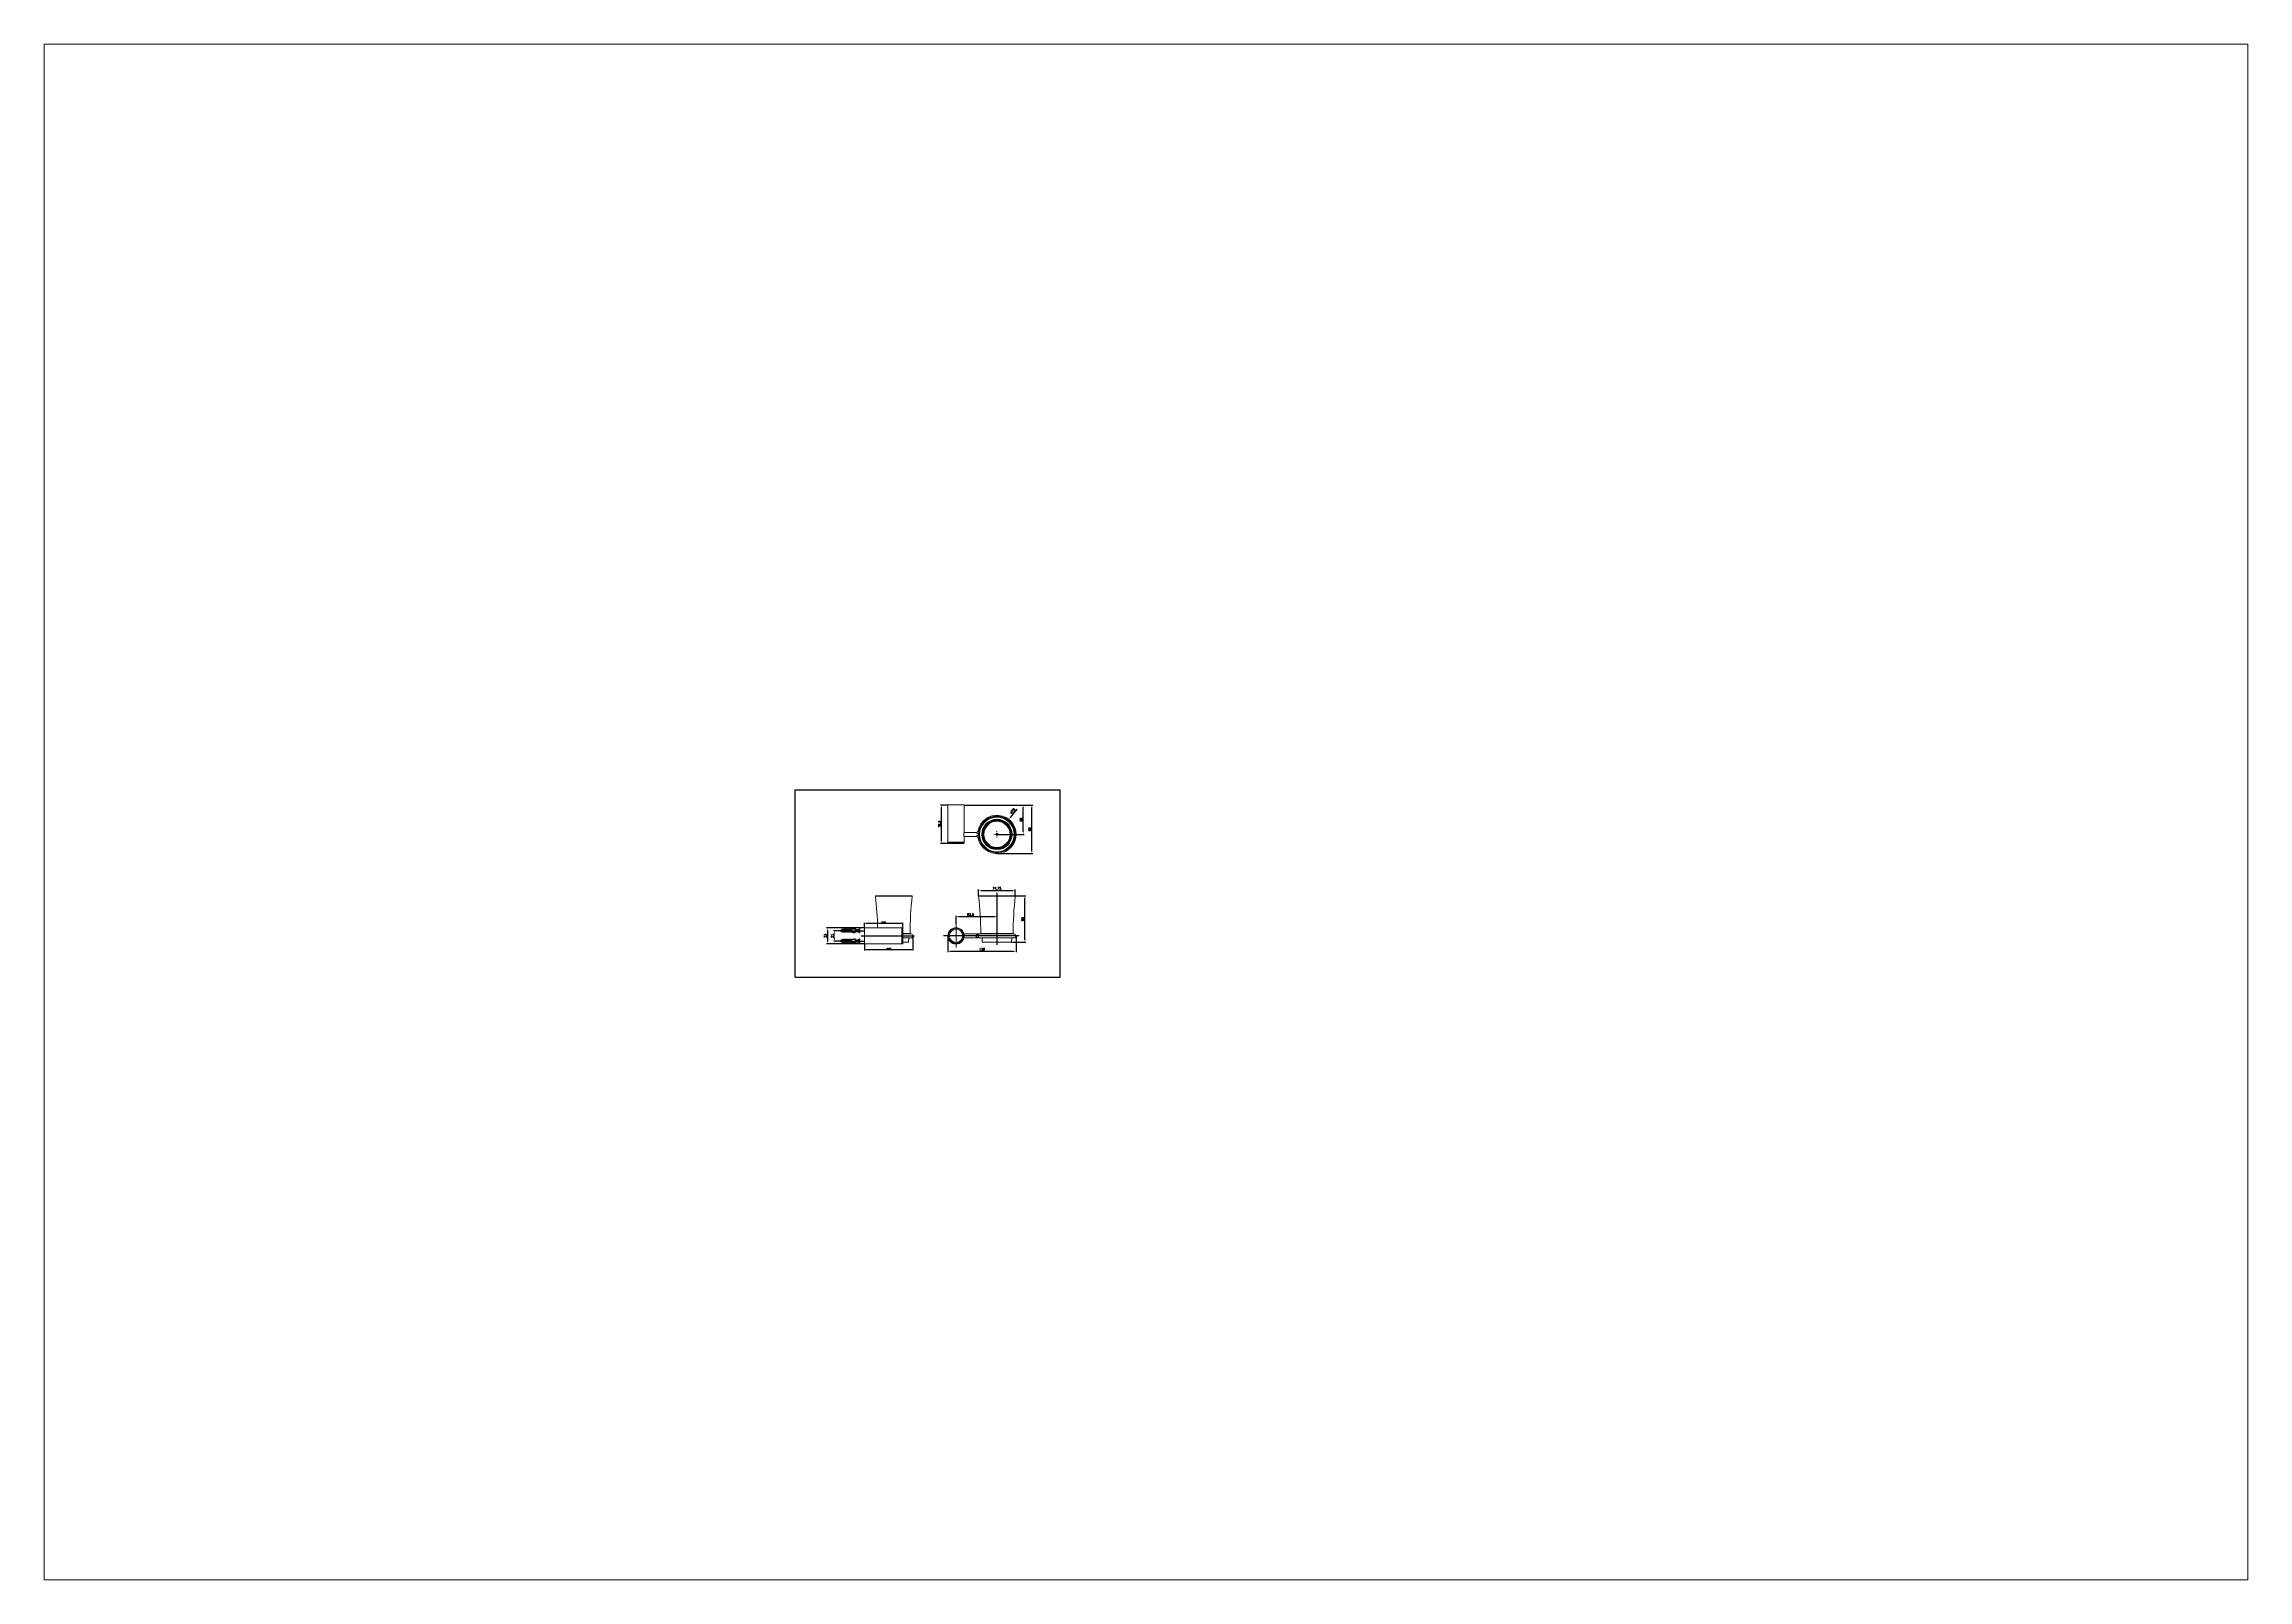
# Paper-space layout '배치1' of a CAD drawing. Extents: x 1.13 to 10.18, y 0.79 to 7.09.
# The model-space entities are those that its viewports show. They can reach past a viewport. Long polylines and large blocks are cut down to what shows.
import ezdxf

# ---------------------------------------------------------------- set-up
doc = ezdxf.new("R2010")
doc.units = 0
doc.header["$LTSCALE"] = 23.1
doc.header["$MEASUREMENT"] = 0
doc.linetypes.add('CENTER', pattern=[0.6, 0.375, -0.075, 0.075, -0.075])
doc.layers.get('0').update_dxf_attribs({"linetype": 'CONTINUOUS'})
doc.layers.get('Defpoints').update_dxf_attribs({"linetype": 'CONTINUOUS'})
doc.styles.get("Standard").update_dxf_attribs({"font": 'txt.shx', "bigfont": 'whgtxt.shx'})
doc.dimstyles.get("Standard").update_dxf_attribs({"dimtxt": 2.5, "dimasz": 0.18, "dimexe": 0.18, "dimexo": 0.0625, "dimgap": 0.09, "dimtad": 0, "dimtih": 1, "dimtoh": 1, "dimdec": 4, "dimzin": 0, "dimdsep": 46, "dimtxsty": 'Standard', "dimcen": 0.09, "dimadec": 0, "dimazin": 0, "dimtp": 0.001, "dimtm": 0.001, "dimtfac": 1, "dimtdec": 4, "dimtofl": 0, "dimtmove": 0, "dimatfit": 0, "dimfxl": 0, "dimtolj": 1, "dimtzin": 0, "dimarcsym": 0})

# ---------------------------------------------------------------- blocks, each defined once
blk = doc.blocks.new('SW_CENTERMARKSYMBOL_2')
at = {"color": 0, "linetype": 'Continuous', "lineweight": 0}
for p, q in [((-5, 0), (-6.5, 0)), ((0, 0), (-2.5, 0)), ((0, 5), (0, 6.5)), ((0, 0), (0, 2.5)), ((0, 0), (0, -2.5)), ((0, 0), (2.5, 0)), ((5, 0), (6.5, 0)), ((0, -5), (0, -6.5))]:
    blk.add_line(p, q, dxfattribs=at)
blk = doc.blocks.new('*D36')
at = {"color": 2, "lineweight": -2, "transparency": 16777216}
for p, q in [((-245.3, 181.6), (-245.3, 194.8)), ((-240.3, 192.8), (-175.6, 192.8)), ((-170.6, 181.6), (-170.6, 194.8))]:
    blk.add_line(p, q, dxfattribs=at)
at = {"color": 2, "transparency": 16777216}
for points in [[(-240.3, 193.6), (-240.3, 191.9), (-245.3, 192.8)], [(-175.6, 193.6), (-175.6, 191.9), (-170.6, 192.8)]]:
    blk.add_solid(points, dxfattribs=at)
at = {"layer": 'Defpoints', "color": 0, "transparency": 16777216}
for p in [(-245.3, 181), (-170.6, 192.8), (-170.6, 181)]:
    blk.add_point(p, dxfattribs=at)
at = {"color": 2, "transparency": 16777216, "insert": (-207.9, 197.1), "char_height": 4.6, "attachment_point": 5}
blk.add_mtext('\\A1;74.75', dxfattribs=at)
blk = doc.blocks.new('*D37')
at = {"color": 2, "lineweight": -2, "transparency": 16777216}
for p, q in [((-307.9, 99.6), (-307.9, 66.7)), ((-168.9, 99.6), (-168.9, 66.7)), ((-302.9, 68.7), (-173.9, 68.7))]:
    blk.add_line(p, q, dxfattribs=at)
at = {"color": 2, "transparency": 16777216}
for points in [[(-302.9, 69.5), (-302.9, 67.9), (-307.9, 68.7)], [(-173.9, 69.5), (-173.9, 67.9), (-168.9, 68.7)]]:
    blk.add_solid(points, dxfattribs=at)
at = {"layer": 'Defpoints', "color": 0, "transparency": 16777216}
for p in [(-307.9, 100.2), (-168.9, 100.2), (-168.9, 68.7)]:
    blk.add_point(p, dxfattribs=at)
at = {"color": 2, "transparency": 16777216, "insert": (-238.4, 73), "char_height": 4.6, "attachment_point": 5}
blk.add_mtext('\\A1;139', dxfattribs=at)
blk = doc.blocks.new('*D38')
at = {"color": 2, "lineweight": -2, "transparency": 16777216}
for p, q in [((-171, 182.1), (-149, 182.1)), ((-151, 92.1), (-151, 177.1)), ((-177.8, 87.1), (-149, 87.1))]:
    blk.add_line(p, q, dxfattribs=at)
at = {"color": 2, "transparency": 16777216}
for points in [[(-151.8, 177.1), (-150.1, 177.1), (-151, 182.1)], [(-151.8, 92.1), (-150.1, 92.1), (-151, 87.1)]]:
    blk.add_solid(points, dxfattribs=at)
at = {"layer": 'Defpoints', "color": 0, "transparency": 16777216}
for p in [(-171.6, 182.1), (-151, 182.1), (-178.4, 87.1)]:
    blk.add_point(p, dxfattribs=at)
at = {"color": 2, "transparency": 16777216, "insert": (-155.3, 134.6), "char_height": 4.6, "attachment_point": 5, "rotation": 90}
blk.add_mtext('\\A1;95', dxfattribs=at)
blk = doc.blocks.new('*D39')
at = {"color": 2, "lineweight": -2, "transparency": 16777216}
for p, q in [((-291.4, 124.2), (-291.4, 141.4)), ((-212.9, 139.4), (-286.4, 139.4)), ((-207.9, 140), (-207.9, 141.4))]:
    blk.add_line(p, q, dxfattribs=at)
at = {"color": 2, "transparency": 16777216}
for points in [[(-286.4, 140.2), (-286.4, 138.5), (-291.4, 139.4)], [(-212.9, 140.2), (-212.9, 138.5), (-207.9, 139.4)]]:
    blk.add_solid(points, dxfattribs=at)
at = {"layer": 'Defpoints', "color": 0, "transparency": 16777216}
for p in [(-291.4, 139.4), (-207.9, 139.4), (-291.4, 123.6)]:
    blk.add_point(p, dxfattribs=at)
at = {"color": 2, "transparency": 16777216, "insert": (-261.8, 143.7), "char_height": 4.6, "attachment_point": 5}
blk.add_mtext('\\A1;83.5', dxfattribs=at)
blk = doc.blocks.new('*D40')
at = {"color": 2, "lineweight": -2, "transparency": 16777216}
for p, q in [((-274.3, 367.3), (-134.7, 367.3)), ((-136.7, 273.3), (-136.7, 362.3)), ((-207.3, 268.3), (-134.7, 268.3))]:
    blk.add_line(p, q, dxfattribs=at)
at = {"color": 2, "transparency": 16777216}
for points in [[(-137.5, 362.3), (-135.8, 362.3), (-136.7, 367.3)], [(-137.5, 273.3), (-135.8, 273.3), (-136.7, 268.3)]]:
    blk.add_solid(points, dxfattribs=at)
at = {"layer": 'Defpoints', "color": 0, "transparency": 16777216}
for p in [(-274.9, 367.3), (-136.7, 367.3), (-207.9, 268.3)]:
    blk.add_point(p, dxfattribs=at)
at = {"color": 2, "transparency": 16777216, "insert": (-141, 317.8), "char_height": 4.6, "attachment_point": 5, "rotation": 90}
blk.add_mtext('\\A1;99', dxfattribs=at)
blk = doc.blocks.new('*D41')
at = {"color": 2, "lineweight": -2, "transparency": 16777216}
for p, q in [((-308.5, 367.3), (-322.9, 367.3)), ((-320.9, 293.8), (-320.9, 362.3)), ((-306.4, 288.8), (-322.9, 288.8))]:
    blk.add_line(p, q, dxfattribs=at)
at = {"color": 2, "transparency": 16777216}
for points in [[(-321.8, 362.3), (-320.1, 362.3), (-320.9, 367.3)], [(-321.8, 293.8), (-320.1, 293.8), (-320.9, 288.8)]]:
    blk.add_solid(points, dxfattribs=at)
at = {"layer": 'Defpoints', "color": 0, "transparency": 16777216}
for p in [(-320.9, 367.3), (-307.9, 367.3), (-305.8, 288.8)]:
    blk.add_point(p, dxfattribs=at)
at = {"color": 2, "transparency": 16777216, "insert": (-325.2, 328.1), "char_height": 4.6, "attachment_point": 5, "rotation": 90}
blk.add_mtext('\\A1;78.5', dxfattribs=at)
blk = doc.blocks.new('*D42')
at = {"color": 2, "lineweight": -2, "transparency": 16777216}
blk.add_line((-167.6, 358.6), (-180.7, 341.9), dxfattribs=at)
at = {"color": 2, "transparency": 16777216}
blk.add_solid([(-181.4, 342.4), (-180.1, 341.4), (-183.8, 338)], dxfattribs=at)
at = {"layer": 'Defpoints', "color": 0, "transparency": 16777216}
for p in [(-183.8, 338), (-232.1, 276.7)]:
    blk.add_point(p, dxfattribs=at)
at = {"color": 2, "transparency": 16777216, "insert": (-176, 354.9), "char_height": 4.6, "attachment_point": 5, "rotation": 51.7736}
blk.add_mtext('\\A1;∅78', dxfattribs=at)
blk = doc.blocks.new('*D43')
at = {"color": 2, "lineweight": -2, "transparency": 16777216}
for p, q in [((-478.3, 117), (-478.3, 126.5)), ((-402.3, 125.5), (-475.8, 125.5)), ((-399.8, 116), (-399.8, 126.5))]:
    blk.add_line(p, q, dxfattribs=at)
at = {"color": 2, "transparency": 16777216}
for points in [[(-475.8, 125.9), (-475.8, 125), (-478.3, 125.5)], [(-402.3, 125.9), (-402.3, 125), (-399.8, 125.5)]]:
    blk.add_solid(points, dxfattribs=at)
at = {"layer": 'Defpoints', "color": 0, "transparency": 16777216}
for p in [(-478.3, 125.5), (-478.3, 116.7), (-399.8, 115.7)]:
    blk.add_point(p, dxfattribs=at)
at = {"color": 2, "transparency": 16777216, "insert": (-439.1, 127.6), "char_height": 2.3, "attachment_point": 5}
blk.add_mtext('\\A1;78.50', dxfattribs=at)
blk = doc.blocks.new('*D44')
at = {"color": 2, "lineweight": -2, "transparency": 16777216}
for p, q in [((-379.3, 99.9), (-379.3, 70.7)), ((-478.3, 83.4), (-478.3, 70.7)), ((-381.8, 71.7), (-475.8, 71.7))]:
    blk.add_line(p, q, dxfattribs=at)
at = {"color": 2, "transparency": 16777216}
for points in [[(-475.8, 72.1), (-475.8, 71.3), (-478.3, 71.7)], [(-381.8, 72.1), (-381.8, 71.3), (-379.3, 71.7)]]:
    blk.add_solid(points, dxfattribs=at)
at = {"layer": 'Defpoints', "color": 0, "transparency": 16777216}
for p in [(-379.3, 100.2), (-478.3, 83.7), (-478.3, 71.7)]:
    blk.add_point(p, dxfattribs=at)
at = {"color": 2, "transparency": 16777216, "insert": (-428.8, 73.8), "char_height": 2.3, "attachment_point": 5}
blk.add_mtext('\\A1;99.00', dxfattribs=at)
blk = doc.blocks.new('*D47')
at = {"color": 2, "lineweight": -2, "transparency": 16777216}
for p, q in [((-527.6, 110.7), (-541.8, 110.7)), ((-539.8, 94.7), (-539.8, 105.7)), ((-527.6, 89.7), (-541.8, 89.7))]:
    blk.add_line(p, q, dxfattribs=at)
at = {"color": 2, "transparency": 16777216}
for points in [[(-540.7, 105.7), (-539, 105.7), (-539.8, 110.7)], [(-540.7, 94.7), (-539, 94.7), (-539.8, 89.7)]]:
    blk.add_solid(points, dxfattribs=at)
at = {"layer": 'Defpoints', "color": 0, "transparency": 16777216}
for p in [(-539.8, 110.7), (-527, 110.7), (-527, 89.7)]:
    blk.add_point(p, dxfattribs=at)
at = {"color": 2, "transparency": 16777216, "insert": (-544.1, 100.2), "char_height": 4.6, "attachment_point": 5, "rotation": 90}
blk.add_mtext('\\A1;21', dxfattribs=at)
blk = doc.blocks.new('*D48')
at = {"color": 2, "lineweight": -2, "transparency": 16777216}
for p, q in [((-478.9, 116.7), (-555.8, 116.7)), ((-553.8, 111.7), (-553.8, 88.7)), ((-478.9, 83.7), (-555.8, 83.7))]:
    blk.add_line(p, q, dxfattribs=at)
at = {"color": 2, "transparency": 16777216}
for points in [[(-554.6, 111.7), (-553, 111.7), (-553.8, 116.7)], [(-554.6, 88.7), (-553, 88.7), (-553.8, 83.7)]]:
    blk.add_solid(points, dxfattribs=at)
at = {"layer": 'Defpoints', "color": 0, "transparency": 16777216}
for p in [(-478.3, 116.7), (-553.8, 83.7), (-478.3, 83.7)]:
    blk.add_point(p, dxfattribs=at)
at = {"color": 2, "transparency": 16777216, "insert": (-558.1, 100.2), "char_height": 4.6, "attachment_point": 5, "rotation": 90}
blk.add_mtext('\\A1;33', dxfattribs=at)
blk = doc.blocks.new('*D49')
at = {"color": 2, "lineweight": -2, "transparency": 16777216}
for p, q in [((-274.3, 367.3), (-152.4, 367.3)), ((-154.4, 312.3), (-154.4, 362.3)), ((-207.3, 307.3), (-152.4, 307.3))]:
    blk.add_line(p, q, dxfattribs=at)
at = {"color": 2, "transparency": 16777216}
for points in [[(-155.3, 362.3), (-153.6, 362.3), (-154.4, 367.3)], [(-155.3, 312.3), (-153.6, 312.3), (-154.4, 307.3)]]:
    blk.add_solid(points, dxfattribs=at)
at = {"layer": 'Defpoints', "color": 0, "transparency": 16777216}
for p in [(-274.9, 367.3), (-154.4, 367.3), (-207.9, 307.3)]:
    blk.add_point(p, dxfattribs=at)
at = {"color": 2, "transparency": 16777216, "insert": (-158.7, 337.3), "char_height": 4.6, "attachment_point": 5, "rotation": 90}
blk.add_mtext('\\A1;60', dxfattribs=at)
blk = doc.blocks.new('A$C249B000C')
at = {"color": 2, "linetype": 'Continuous'}
for p, q in [((0, 0), (0, 420)), ((0, 420), (594, 420)), ((594, 0), (594, 420)), ((0, 0), (594, 0))]:
    blk.add_line(p, q, dxfattribs=at)

msp = doc.modelspace()

# ---------------------------------------------------------------- linework, layer by layer
at = {"color": 7, "linetype": 'Continuous', "lineweight": 15}
for p, q in [((-307.95, 367.346), (-307.95, 291.346)), ((-307.95, 367.346), (-274.95, 367.346)), ((-274.95, 311.497), (-274.95, 367.346)), ((-307.95, 291.346), (-274.95, 291.346)), ((-307.948, 291.145), (-307.937, 289.838)), ((-305.764, 288.846), (-306.937, 288.846)), ((-275.963, 288.846), (-305.764, 288.846)), ((-303.436, 290.997), (-303.461, 291.145)), ((-303.17, 291.18), (-303.15, 291.056)), ((-302.435, 291.18), (-303.17, 291.18)), ((-301.697, 291.145), (-301.724, 290.997)), ((-251.013, 311.346), (-274.987, 311.346)), ((-274.987, 303.346), (-251.013, 303.346)), ((-274.963, 289.838), (-274.952, 291.145)), ((-274.95, 311.496), (-274.95, 311.497)), ((-274.95, 291.346), (-274.95, 303.196)), ((-381.946, 182.101), (-454.706, 182.101)), ((-171.57, 182.101), (-244.33, 182.101)), ((-402.326, 116.687), (-478.326, 116.687)), ((-478.326, 83.687), (-478.326, 116.687)), ((-402.326, 83.687), (-402.326, 116.687)), ((-402.022, 111.587), (-402.206, 111.553)), ((-402.159, 112.827), (-402.159, 112.026)), ((-402.036, 112.808), (-402.159, 112.827)), ((-400.817, 116.674), (-402.124, 116.685)), ((-402.124, 113.117), (-401.976, 113.094)), ((-401.976, 111.522), (-402.124, 111.497)), ((-399.826, 115.674), (-399.826, 106.099)), ((-399.826, 106.099), (-399.826, 84.7)), ((-383.326, 104.187), (-399.826, 104.187)), ((-399.826, 96.187), (-383.326, 96.187)), ((-388.31, 87.584), (-388.023, 96.187)), ((-303.436, 111.522), (-303.461, 111.497)), ((-303.454, 111.505), (-303.461, 111.497)), ((-301.697, 113.117), (-301.724, 113.094)), ((-301.697, 113.117), (-301.705, 113.11)), ((-242.95, 104.187), (-275.442, 104.187)), ((-275.442, 96.187), (-242.95, 96.187)), ((-172.95, 104.187), (-242.95, 104.187)), ((-242.95, 96.187), (-172.95, 96.187)), ((-238.253, 96.187), (-237.966, 87.584)), ((-177.934, 87.584), (-177.647, 96.187)), ((-478.326, 83.687), (-402.326, 83.687)), ((-402.124, 83.689), (-400.817, 83.7)), ((-388.809, 87.101), (-399.826, 87.101)), ((-207.95, 87.101), (-237.466, 87.101)), ((-178.433, 87.101), (-207.95, 87.101))]:
    msp.add_line(p, q, dxfattribs=at)
at = {"color": 8, "linetype": 'Continuous', "lineweight": 15}
for p, q in [((-303.461, 291.145), (-307.948, 291.145)), ((-307.937, 289.838), (-274.963, 289.838)), ((-274.952, 291.145), (-301.697, 291.145)), ((-380.952, 180.989), (-455.7, 180.989)), ((-207.95, 180.989), (-245.323, 180.989)), ((-170.576, 180.989), (-207.95, 180.989)), ((-402.124, 116.685), (-402.124, 113.117)), ((-402.124, 111.497), (-402.124, 83.689)), ((-400.817, 83.7), (-400.817, 116.674)), ((-399.826, 105.042), (-385.358, 105.042)), ((-240.918, 105.042), (-207.95, 105.042)), ((-207.95, 105.042), (-174.982, 105.042)), ((-399.826, 87.584), (-388.31, 87.584)), ((-237.966, 87.584), (-207.95, 87.584)), ((-207.95, 87.584), (-177.934, 87.584))]:
    msp.add_line(p, q, dxfattribs=at)
at = {"color": 1, "linetype": 'CENTER'}
for p, q in [((-207.95, 188.112), (-207.95, 82.24)), ((-515.775, 110.687), (-478.326, 110.687)), ((-484.826, 100.187), (-376.453, 100.187)), ((-162.435, 100.187), (-317.06, 100.187)), ((-515.775, 89.687), (-478.326, 89.687))]:
    msp.add_line(p, q, dxfattribs=at)
at = {"color": 7, "linetype": 'Continuous'}
for p, q in [((-526.025, 111.449), (-526.155, 111.666)), ((-526.025, 90.449), (-526.155, 90.666)), ((-522.525, 113.687), (-526.025, 112.187)), ((-526.025, 109.187), (-526.025, 112.187)), ((-522.525, 107.687), (-526.025, 109.187)), ((-522.525, 92.687), (-526.025, 91.187)), ((-526.025, 88.187), (-526.025, 91.187)), ((-504.025, 111.187), (-525.525, 111.187)), ((-525.525, 110.187), (-525.525, 111.187)), ((-525.525, 110.187), (-504.025, 110.187)), ((-504.025, 90.187), (-525.525, 90.187)), ((-525.525, 89.187), (-525.525, 90.187)), ((-522.525, 111.187), (-522.525, 113.687)), ((-521.025, 113.187), (-522.525, 113.187)), ((-521.025, 113.037), (-522.525, 113.037)), ((-521.025, 111.735), (-522.525, 111.735)), ((-519.025, 111.492), (-522.525, 111.492)), ((-522.525, 107.687), (-522.525, 110.187)), ((-521.025, 109.883), (-522.525, 109.883)), ((-521.025, 107.687), (-522.525, 107.687)), ((-522.525, 90.187), (-522.525, 92.687)), ((-521.025, 92.187), (-522.525, 92.187)), ((-521.025, 92.037), (-522.525, 92.037)), ((-521.025, 90.735), (-522.525, 90.735)), ((-519.025, 90.492), (-522.525, 90.492)), ((-521.025, 110.888), (-521.073, 111.179)), ((-521.025, 89.888), (-521.073, 90.179)), ((-519.025, 113.687), (-521.025, 113.687)), ((-521.025, 113.187), (-521.025, 113.687)), ((-521.025, 111.735), (-521.025, 113.037)), ((-521.025, 111.492), (-521.025, 110.888)), ((-521.025, 110.187), (-521.025, 108.337)), ((-519.025, 108.337), (-521.025, 108.337)), ((-519.025, 108.187), (-521.025, 108.187)), ((-521.025, 108.187), (-521.025, 107.687)), ((-519.025, 92.687), (-521.025, 92.687)), ((-521.025, 92.187), (-521.025, 92.687)), ((-521.025, 90.735), (-521.025, 92.037)), ((-521.025, 90.492), (-521.025, 89.888)), ((-519.025, 113.687), (-519.025, 113.187)), ((-517.025, 113.187), (-519.025, 113.187)), ((-517.025, 113.037), (-519.025, 113.037)), ((-519.025, 113.037), (-519.025, 111.187)), ((-519.025, 108.337), (-519.025, 110.187)), ((-517.025, 109.883), (-519.025, 109.883)), ((-519.025, 107.687), (-519.025, 108.187)), ((-517.025, 107.687), (-519.025, 107.687)), ((-519.025, 92.687), (-519.025, 92.187)), ((-517.025, 92.187), (-519.025, 92.187)), ((-517.025, 92.037), (-519.025, 92.037)), ((-519.025, 92.037), (-519.025, 90.187)), ((-515.025, 113.687), (-517.025, 113.687)), ((-517.025, 113.187), (-517.025, 113.687)), ((-517.025, 111.187), (-517.025, 113.037)), ((-515.025, 111.492), (-517.025, 111.492)), ((-517.025, 110.187), (-517.025, 108.337)), ((-515.025, 108.337), (-517.025, 108.337)), ((-515.025, 108.187), (-517.025, 108.187)), ((-517.025, 108.187), (-517.025, 107.687)), ((-515.025, 92.687), (-517.025, 92.687)), ((-517.025, 92.187), (-517.025, 92.687)), ((-517.025, 90.187), (-517.025, 92.037)), ((-515.025, 90.492), (-517.025, 90.492)), ((-515.025, 113.687), (-515.025, 113.187)), ((-513.025, 113.187), (-515.025, 113.187)), ((-513.025, 113.037), (-515.025, 113.037)), ((-515.025, 113.037), (-515.025, 111.187)), ((-515.025, 108.337), (-515.025, 110.187)), ((-513.025, 109.883), (-515.025, 109.883)), ((-515.025, 107.687), (-515.025, 108.187)), ((-513.025, 107.687), (-515.025, 107.687)), ((-515.025, 92.687), (-515.025, 92.187)), ((-513.025, 92.187), (-515.025, 92.187)), ((-513.025, 92.037), (-515.025, 92.037)), ((-515.025, 92.037), (-515.025, 90.187)), ((-511.025, 113.687), (-513.025, 113.687)), ((-513.025, 113.187), (-513.025, 113.687)), ((-513.025, 111.187), (-513.025, 113.037)), ((-511.025, 111.492), (-513.025, 111.492)), ((-513.025, 110.187), (-513.025, 108.337)), ((-511.025, 108.337), (-513.025, 108.337)), ((-511.025, 108.187), (-513.025, 108.187)), ((-513.025, 108.187), (-513.025, 107.687)), ((-511.025, 92.687), (-513.025, 92.687)), ((-513.025, 92.187), (-513.025, 92.687)), ((-513.025, 90.187), (-513.025, 92.037)), ((-511.025, 90.492), (-513.025, 90.492)), ((-511.025, 113.687), (-511.025, 113.187)), ((-509.025, 113.187), (-511.025, 113.187)), ((-509.025, 113.037), (-511.025, 113.037)), ((-511.025, 113.037), (-511.025, 111.187)), ((-511.025, 108.337), (-511.025, 110.187)), ((-509.025, 109.883), (-511.025, 109.883)), ((-511.025, 107.687), (-511.025, 108.187)), ((-509.025, 107.687), (-511.025, 107.687)), ((-511.025, 92.687), (-511.025, 92.187)), ((-509.025, 92.187), (-511.025, 92.187)), ((-509.025, 92.037), (-511.025, 92.037)), ((-511.025, 92.037), (-511.025, 90.187)), ((-507.025, 113.687), (-509.025, 113.687)), ((-509.025, 113.187), (-509.025, 113.687)), ((-509.025, 111.187), (-509.025, 113.037)), ((-507.025, 111.492), (-509.025, 111.492)), ((-509.025, 110.187), (-509.025, 108.337)), ((-507.025, 108.337), (-509.025, 108.337)), ((-507.025, 108.187), (-509.025, 108.187)), ((-509.025, 108.187), (-509.025, 107.687)), ((-507.025, 92.687), (-509.025, 92.687)), ((-509.025, 92.187), (-509.025, 92.687)), ((-509.025, 90.187), (-509.025, 92.037)), ((-507.025, 90.492), (-509.025, 90.492)), ((-507.025, 113.687), (-507.025, 113.187)), ((-505.025, 113.187), (-507.025, 113.187)), ((-505.025, 113.037), (-507.025, 113.037)), ((-507.025, 113.037), (-507.025, 111.187)), ((-507.025, 108.337), (-507.025, 110.187)), ((-505.025, 109.883), (-507.025, 109.883)), ((-507.025, 107.687), (-507.025, 108.187)), ((-502.822, 107.687), (-507.025, 107.687)), ((-507.025, 92.687), (-507.025, 92.187)), ((-505.025, 92.187), (-507.025, 92.187)), ((-505.025, 92.037), (-507.025, 92.037)), ((-507.025, 92.037), (-507.025, 90.187)), ((-502.822, 113.687), (-505.025, 113.687)), ((-505.025, 113.187), (-505.025, 113.687)), ((-505.025, 111.187), (-505.025, 113.037)), ((-505.025, 109.883), (-505.025, 110.187)), ((-502.822, 92.687), (-505.025, 92.687)), ((-505.025, 92.187), (-505.025, 92.687)), ((-505.025, 90.187), (-505.025, 92.037)), ((-504.025, 110.187), (-504.025, 111.187)), ((-504.025, 89.187), (-504.025, 90.187)), ((-502.979, 113.645), (-499.154, 114.67)), ((-498.525, 113.645), (-502.979, 113.645)), ((-502.979, 107.729), (-499.154, 106.704)), ((-498.525, 107.729), (-502.979, 107.729)), ((-502.979, 92.645), (-499.154, 93.67)), ((-498.525, 92.645), (-502.979, 92.645)), ((-498.525, 114.187), (-498.525, 113.645)), ((-496.025, 113.687), (-498.525, 113.687)), ((-498.525, 107.187), (-498.525, 107.729)), ((-496.025, 107.687), (-498.525, 107.687)), ((-498.525, 93.187), (-498.525, 92.645)), ((-496.025, 92.687), (-498.525, 92.687)), ((-496.025, 107.687), (-496.025, 113.687)), ((-496.025, 109.187), (-495.822, 109.187)), ((-496.025, 86.687), (-496.025, 92.687)), ((-495.881, 109.362), (-495.805, 109.136)), ((-495.832, 112.187), (-495.015, 112.187)), ((-495.832, 91.187), (-495.015, 91.187)), ((-495.118, 109.187), (-494.322, 109.187)), ((-494.381, 109.362), (-494.305, 109.136)), ((-494.332, 112.187), (-493.515, 112.187)), ((-494.332, 91.187), (-493.515, 91.187)), ((-493.665, 109.029), (-493.582, 109.187)), ((-493.618, 109.187), (-492.822, 109.187)), ((-492.881, 109.362), (-492.822, 109.187)), ((-492.832, 112.187), (-491.025, 112.187)), ((-492.832, 91.187), (-491.025, 91.187)), ((-492.165, 109.029), (-492.082, 109.187)), ((-492.118, 109.187), (-491.025, 109.187)), ((-492.015, 112.187), (-491.775, 112.986)), ((-492.015, 91.187), (-491.775, 91.986)), ((-491.775, 112.986), (-491.368, 112.187)), ((-491.775, 91.986), (-491.368, 91.187)), ((-488.525, 114.687), (-491.025, 112.187)), ((-491.025, 112.187), (-491.025, 109.187)), ((-488.525, 106.687), (-491.025, 109.187)), ((-488.525, 93.687), (-491.025, 91.187)), ((-491.025, 91.187), (-491.025, 88.187)), ((-488.025, 114.687), (-488.525, 114.687)), ((-488.525, 106.687), (-488.525, 114.687)), ((-488.025, 106.687), (-488.525, 106.687)), ((-488.025, 93.687), (-488.525, 93.687)), ((-488.525, 85.687), (-488.525, 93.687)), ((-488.025, 106.687), (-488.025, 114.687)), ((-488.025, 85.687), (-488.025, 93.687)), ((-522.525, 86.687), (-526.025, 88.187)), ((-525.525, 89.187), (-504.025, 89.187)), ((-522.525, 86.687), (-522.525, 89.187)), ((-521.025, 88.883), (-522.525, 88.883)), ((-521.025, 86.687), (-522.525, 86.687)), ((-521.025, 89.187), (-521.025, 87.337)), ((-519.025, 87.337), (-521.025, 87.337)), ((-519.025, 87.187), (-521.025, 87.187)), ((-521.025, 87.187), (-521.025, 86.687)), ((-519.025, 87.337), (-519.025, 89.187)), ((-517.025, 88.883), (-519.025, 88.883)), ((-519.025, 86.687), (-519.025, 87.187)), ((-517.025, 86.687), (-519.025, 86.687)), ((-517.025, 89.187), (-517.025, 87.337)), ((-515.025, 87.337), (-517.025, 87.337)), ((-515.025, 87.187), (-517.025, 87.187)), ((-517.025, 87.187), (-517.025, 86.687)), ((-515.025, 87.337), (-515.025, 89.187)), ((-513.025, 88.883), (-515.025, 88.883)), ((-515.025, 86.687), (-515.025, 87.187)), ((-513.025, 86.687), (-515.025, 86.687)), ((-513.025, 89.187), (-513.025, 87.337)), ((-511.025, 87.337), (-513.025, 87.337)), ((-511.025, 87.187), (-513.025, 87.187)), ((-513.025, 87.187), (-513.025, 86.687)), ((-511.025, 87.337), (-511.025, 89.187)), ((-509.025, 88.883), (-511.025, 88.883)), ((-511.025, 86.687), (-511.025, 87.187)), ((-509.025, 86.687), (-511.025, 86.687)), ((-509.025, 89.187), (-509.025, 87.337)), ((-507.025, 87.337), (-509.025, 87.337)), ((-507.025, 87.187), (-509.025, 87.187)), ((-509.025, 87.187), (-509.025, 86.687)), ((-507.025, 87.337), (-507.025, 89.187)), ((-505.025, 88.883), (-507.025, 88.883)), ((-507.025, 86.687), (-507.025, 87.187)), ((-502.822, 86.687), (-507.025, 86.687)), ((-505.025, 88.883), (-505.025, 89.187)), ((-502.979, 86.729), (-499.154, 85.704)), ((-498.525, 86.729), (-502.979, 86.729)), ((-498.525, 86.187), (-498.525, 86.729)), ((-496.025, 86.687), (-498.525, 86.687)), ((-496.025, 88.187), (-495.822, 88.187)), ((-495.881, 88.362), (-495.805, 88.136)), ((-495.118, 88.187), (-494.322, 88.187)), ((-494.381, 88.362), (-494.305, 88.136)), ((-493.665, 88.029), (-493.582, 88.187)), ((-493.618, 88.187), (-492.822, 88.187)), ((-492.881, 88.362), (-492.822, 88.187)), ((-492.165, 88.029), (-492.082, 88.187)), ((-492.118, 88.187), (-491.025, 88.187)), ((-488.525, 85.687), (-491.025, 88.187)), ((-488.025, 85.687), (-488.525, 85.687))]:
    msp.add_line(p, q, dxfattribs=at)
at = {"color": 1, "linetype": 'CENTER', "lineweight": 0}
msp.add_line((-291.45, 76.727), (-291.45, 123.647), dxfattribs=at)
at = {"color": 8, "linetype": 'Continuous', "lineweight": 15, "flags": 128}
for points in [[(-301.794, 291.045), (-301.794, 291.04), (-301.788, 291.031), (-301.774, 291.02), (-301.752, 291.009), (-301.724, 290.997)], [(-301.697, 291.145), (-301.726, 291.151), (-301.749, 291.158), (-301.764, 291.164), (-301.771, 291.17), (-301.771, 291.172)], [(-402.149, 111.559), (-402.149, 111.559), (-402.144, 111.555), (-402.138, 111.543), (-402.131, 111.524), (-402.124, 111.497)], [(-402.021, 111.58), (-402.019, 111.58), (-402.01, 111.577), (-401.999, 111.566), (-401.988, 111.548), (-401.976, 111.522)]]:
    msp.add_lwpolyline(points, dxfattribs=at)
at = {"color": 7, "linetype": 'Continuous', "lineweight": 15, "flags": 128}
for points in [[(-301.573, 291.346), (-301.597, 291.343), (-301.621, 291.331), (-301.642, 291.312), (-301.661, 291.287), (-301.677, 291.257), (-301.688, 291.222), (-301.695, 291.184), (-301.697, 291.145)], [(-385.486, 104.187), (-385.398, 104.568), (-385.358, 105.042)], [(-240.918, 105.042), (-240.878, 104.568), (-240.79, 104.187)], [(-175.11, 104.187), (-175.021, 104.568), (-174.982, 105.042)]]:
    msp.add_lwpolyline(points, dxfattribs=at)
at = {"color": 7, "linetype": 'Continuous'}
for points in [[(-526.604, 111.015), (-526.677, 110.877), (-526.693, 110.855)], [(-526.604, 90.015), (-526.677, 89.877), (-526.693, 89.855)], [(-526.416, 111.481), (-526.462, 111.355), (-526.533, 111.177), (-526.604, 111.015)], [(-526.416, 90.481), (-526.462, 90.355), (-526.533, 90.177), (-526.604, 90.015)], [(-526.51, 110.947), (-526.463, 110.963), (-526.417, 110.966)], [(-526.51, 89.947), (-526.463, 89.963), (-526.417, 89.966)], [(-526.025, 110.446), (-526.074, 110.552), (-526.131, 110.67), (-526.188, 110.774), (-526.245, 110.859), (-526.302, 110.92), (-526.36, 110.955), (-526.417, 110.966)], [(-526.025, 89.446), (-526.074, 89.552), (-526.131, 89.67), (-526.188, 89.774), (-526.245, 89.859), (-526.302, 89.92), (-526.36, 89.955), (-526.417, 89.966)], [(-526.155, 111.666), (-526.19, 111.714), (-526.242, 111.741), (-526.294, 111.717), (-526.345, 111.644), (-526.397, 111.53), (-526.416, 111.481)], [(-526.155, 90.666), (-526.19, 90.714), (-526.242, 90.741), (-526.294, 90.717), (-526.345, 90.644), (-526.397, 90.53), (-526.416, 90.481)], [(-526.025, 111.279), (-526.034, 111.319), (-526.086, 111.5), (-526.138, 111.633), (-526.155, 111.666)], [(-526.025, 90.279), (-526.034, 90.319), (-526.086, 90.5), (-526.138, 90.633), (-526.155, 90.666)], [(-525.399, 110.187), (-525.4, 110.19), (-525.471, 110.368), (-525.525, 110.51)], [(-524.53, 110.187), (-524.53, 110.187), (-524.587, 110.445), (-524.644, 110.709), (-524.702, 110.963), (-524.757, 111.187)], [(-524.53, 89.187), (-524.53, 89.187), (-524.587, 89.445), (-524.644, 89.709), (-524.702, 89.963), (-524.757, 90.187)], [(-524.336, 110.187), (-524.372, 110.465), (-524.424, 110.877), (-524.464, 111.187)], [(-524.336, 89.187), (-524.372, 89.465), (-524.424, 89.877), (-524.464, 90.187)], [(-523.908, 110.187), (-523.924, 110.255), (-523.983, 110.526), (-524.042, 110.799), (-524.101, 111.06), (-524.134, 111.187)], [(-523.908, 89.187), (-523.924, 89.255), (-523.983, 89.526), (-524.042, 89.799), (-524.101, 90.06), (-524.134, 90.187)], [(-523.055, 110.187), (-523.101, 110.455), (-523.158, 110.797), (-523.215, 111.128), (-523.226, 111.187)], [(-523.055, 89.187), (-523.101, 89.455), (-523.158, 89.797), (-523.215, 90.128), (-523.226, 90.187)], [(-522.845, 110.187), (-522.865, 110.368), (-522.917, 110.852), (-522.954, 111.187)], [(-522.845, 89.187), (-522.865, 89.368), (-522.917, 89.852), (-522.954, 90.187)], [(-522.407, 110.187), (-522.436, 110.349), (-522.492, 110.683), (-522.548, 111.015), (-522.578, 111.178)], [(-522.407, 89.187), (-522.436, 89.349), (-522.492, 89.683), (-522.548, 90.015), (-522.578, 90.178)], [(-521.558, 110.187), (-521.607, 110.483), (-521.665, 110.848), (-521.721, 111.187)], [(-521.558, 89.187), (-521.607, 89.483), (-521.665, 89.848), (-521.721, 90.187)], [(-521.347, 110.187), (-521.357, 110.281), (-521.409, 110.781), (-521.452, 111.187)], [(-521.347, 89.187), (-521.357, 89.281), (-521.409, 89.781), (-521.452, 90.187)], [(-520.911, 110.187), (-520.923, 110.256), (-520.974, 110.572), (-521.025, 110.888)], [(-520.221, 111.187), (-520.166, 110.85), (-520.108, 110.491), (-520.058, 110.187)], [(-520.221, 90.187), (-520.166, 89.85), (-520.108, 89.491), (-520.058, 89.187)], [(-519.847, 110.187), (-519.949, 111.155), (-519.952, 111.187)], [(-519.847, 89.187), (-519.949, 90.155), (-519.952, 90.187)], [(-519.411, 110.187), (-519.464, 110.508), (-519.521, 110.866), (-519.574, 111.187)], [(-519.411, 89.187), (-519.464, 89.508), (-519.521, 89.866), (-519.574, 90.187)], [(-518.721, 111.187), (-518.667, 110.86), (-518.61, 110.503), (-518.558, 110.187)], [(-518.721, 90.187), (-518.667, 89.86), (-518.61, 89.503), (-518.558, 89.187)], [(-518.347, 110.187), (-518.383, 110.53), (-518.436, 111.031), (-518.452, 111.187)], [(-518.347, 89.187), (-518.383, 89.53), (-518.436, 90.031), (-518.452, 90.187)], [(-517.911, 110.187), (-517.963, 110.503), (-518.02, 110.86), (-518.074, 111.187)], [(-517.911, 89.187), (-517.963, 89.503), (-518.02, 89.86), (-518.074, 90.187)], [(-517.221, 111.187), (-517.169, 110.873), (-517.112, 110.516), (-517.058, 110.187)], [(-517.221, 90.187), (-517.169, 89.873), (-517.112, 89.516), (-517.058, 89.187)], [(-516.847, 110.187), (-516.87, 110.405), (-516.922, 110.907), (-516.952, 111.187)], [(-516.847, 89.187), (-516.87, 89.405), (-516.922, 89.907), (-516.952, 90.187)], [(-516.411, 110.187), (-516.465, 110.516), (-516.522, 110.873), (-516.574, 111.187)], [(-516.411, 89.187), (-516.465, 89.516), (-516.522, 89.873), (-516.574, 90.187)], [(-515.721, 111.187), (-515.668, 110.867), (-515.611, 110.509), (-515.558, 110.187)], [(-515.721, 90.187), (-515.668, 89.867), (-515.611, 89.509), (-515.558, 89.187)], [(-515.347, 110.187), (-515.357, 110.281), (-515.409, 110.781), (-515.452, 111.187)], [(-515.347, 89.187), (-515.357, 89.281), (-515.409, 89.781), (-515.452, 90.187)], [(-514.911, 110.187), (-514.964, 110.509), (-515.021, 110.867), (-515.073, 111.179)], [(-514.911, 89.187), (-514.964, 89.509), (-515.021, 89.867), (-515.073, 90.179)], [(-514.221, 111.187), (-514.168, 110.866), (-514.111, 110.508), (-514.058, 110.187)], [(-514.221, 90.187), (-514.168, 89.866), (-514.111, 89.508), (-514.058, 89.187)], [(-513.847, 110.187), (-513.949, 111.155), (-513.952, 111.187)], [(-513.847, 89.187), (-513.949, 90.155), (-513.952, 90.187)], [(-513.411, 110.187), (-513.464, 110.508), (-513.521, 110.866), (-513.574, 111.187)], [(-513.411, 89.187), (-513.464, 89.508), (-513.521, 89.866), (-513.574, 90.187)], [(-512.721, 111.187), (-512.667, 110.86), (-512.61, 110.503), (-512.558, 110.187)], [(-512.721, 90.187), (-512.667, 89.86), (-512.61, 89.503), (-512.558, 89.187)], [(-512.347, 110.187), (-512.383, 110.53), (-512.436, 111.031), (-512.452, 111.187)], [(-512.347, 89.187), (-512.383, 89.53), (-512.436, 90.031), (-512.452, 90.187)], [(-511.911, 110.187), (-511.963, 110.503), (-512.02, 110.86), (-512.074, 111.187)], [(-511.911, 89.187), (-511.963, 89.503), (-512.02, 89.86), (-512.074, 90.187)], [(-511.221, 111.187), (-511.169, 110.873), (-511.112, 110.516), (-511.058, 110.187)], [(-511.221, 90.187), (-511.169, 89.873), (-511.112, 89.516), (-511.058, 89.187)], [(-510.847, 110.187), (-510.87, 110.405), (-510.922, 110.907), (-510.952, 111.187)], [(-510.847, 89.187), (-510.87, 89.405), (-510.922, 89.907), (-510.952, 90.187)], [(-510.411, 110.187), (-510.465, 110.516), (-510.522, 110.873), (-510.574, 111.187)], [(-510.411, 89.187), (-510.465, 89.516), (-510.522, 89.873), (-510.574, 90.187)], [(-509.721, 111.187), (-509.668, 110.867), (-509.611, 110.509), (-509.558, 110.187)], [(-509.721, 90.187), (-509.668, 89.867), (-509.611, 89.509), (-509.558, 89.187)], [(-509.347, 110.187), (-509.357, 110.281), (-509.409, 110.781), (-509.452, 111.187)], [(-509.347, 89.187), (-509.357, 89.281), (-509.409, 89.781), (-509.452, 90.187)], [(-508.911, 110.187), (-508.964, 110.509), (-509.021, 110.867), (-509.073, 111.179)], [(-508.911, 89.187), (-508.964, 89.509), (-509.021, 89.867), (-509.073, 90.179)], [(-508.221, 111.187), (-508.168, 110.866), (-508.111, 110.508), (-508.058, 110.187)], [(-508.221, 90.187), (-508.168, 89.866), (-508.111, 89.508), (-508.058, 89.187)], [(-507.847, 110.187), (-507.949, 111.155), (-507.952, 111.187)], [(-507.847, 89.187), (-507.949, 90.155), (-507.952, 90.187)], [(-507.411, 110.187), (-507.464, 110.508), (-507.521, 110.866), (-507.574, 111.187)], [(-507.411, 89.187), (-507.464, 89.508), (-507.521, 89.866), (-507.574, 90.187)], [(-506.721, 111.187), (-506.667, 110.86), (-506.61, 110.503), (-506.558, 110.187)], [(-506.721, 90.187), (-506.667, 89.86), (-506.61, 89.503), (-506.558, 89.187)], [(-506.347, 110.187), (-506.383, 110.53), (-506.436, 111.031), (-506.452, 111.187)], [(-506.347, 89.187), (-506.383, 89.53), (-506.436, 90.031), (-506.452, 90.187)], [(-505.911, 110.187), (-505.963, 110.503), (-506.02, 110.86), (-506.074, 111.187)], [(-505.911, 89.187), (-505.963, 89.503), (-506.02, 89.86), (-506.074, 90.187)], [(-505.221, 111.187), (-505.169, 110.873), (-505.112, 110.516), (-505.058, 110.187)], [(-505.221, 90.187), (-505.169, 89.873), (-505.112, 89.516), (-505.058, 89.187)], [(-504.847, 110.187), (-504.87, 110.405), (-504.922, 110.907), (-504.952, 111.187)], [(-504.847, 89.187), (-504.87, 89.405), (-504.922, 89.907), (-504.952, 90.187)], [(-504.411, 110.187), (-504.465, 110.516), (-504.522, 110.873), (-504.574, 111.187)], [(-504.411, 89.187), (-504.465, 89.516), (-504.522, 89.873), (-504.574, 90.187)], [(-495.795, 112.119), (-495.916, 112.345), (-496.025, 112.553)], [(-495.844, 110.158), (-495.949, 111.155), (-496.001, 111.632), (-496.025, 111.83)], [(-496.025, 109.997), (-495.994, 109.829), (-495.937, 109.561), (-495.881, 109.362)], [(-495.795, 91.119), (-495.916, 91.345), (-496.025, 91.553)], [(-495.844, 89.158), (-495.949, 90.155), (-496.001, 90.632), (-496.025, 90.83)], [(-495.604, 108.514), (-495.636, 108.632), (-495.688, 108.904), (-495.74, 109.261), (-495.792, 109.686), (-495.844, 110.158)], [(-495.805, 109.136), (-495.699, 108.811), (-495.604, 108.514)], [(-495.118, 109.187), (-495.175, 109.23), (-495.232, 109.357), (-495.29, 109.561), (-495.347, 109.829), (-495.406, 110.154), (-495.464, 110.508), (-495.521, 110.866), (-495.58, 111.223), (-495.639, 111.548), (-495.696, 111.816), (-495.754, 112.019), (-495.795, 112.119)], [(-495.118, 88.187), (-495.175, 88.23), (-495.232, 88.357), (-495.29, 88.561), (-495.347, 88.829), (-495.406, 89.154), (-495.464, 89.508), (-495.521, 89.866), (-495.58, 90.223), (-495.639, 90.548), (-495.696, 90.816), (-495.754, 91.019), (-495.795, 91.119)], [(-495.477, 108.434), (-495.531, 108.389), (-495.583, 108.457), (-495.604, 108.514)], [(-495.477, 108.434), (-495.329, 108.717), (-495.165, 109.029), (-495.082, 109.187)], [(-494.854, 112.86), (-494.949, 112.563), (-495.055, 112.238), (-495.072, 112.187)], [(-494.854, 91.86), (-494.949, 91.563), (-495.055, 91.238), (-495.072, 91.187)], [(-495.015, 112.187), (-494.957, 112.144), (-494.899, 112.014), (-494.842, 111.81), (-494.784, 111.542), (-494.726, 111.216), (-494.667, 110.86), (-494.61, 110.503), (-494.553, 110.155), (-494.496, 109.839), (-494.439, 109.571), (-494.381, 109.362)], [(-495.015, 91.187), (-494.957, 91.144), (-494.899, 91.014), (-494.842, 90.81), (-494.784, 90.542), (-494.726, 90.216), (-494.667, 89.86), (-494.61, 89.503), (-494.553, 89.155), (-494.496, 88.839), (-494.439, 88.571), (-494.381, 88.362)], [(-494.727, 112.94), (-494.749, 112.972), (-494.801, 112.972), (-494.854, 112.86)], [(-494.727, 91.94), (-494.749, 91.972), (-494.801, 91.972), (-494.854, 91.86)], [(-494.104, 108.514), (-494.122, 108.578), (-494.175, 108.827), (-494.227, 109.164), (-494.279, 109.574), (-494.331, 110.037), (-494.383, 110.53), (-494.436, 111.031), (-494.488, 111.516), (-494.54, 111.961), (-494.592, 112.346), (-494.644, 112.651), (-494.696, 112.864), (-494.727, 112.94)], [(-494.295, 112.119), (-494.415, 112.345), (-494.579, 112.657), (-494.727, 112.94)], [(-494.104, 87.514), (-494.122, 87.578), (-494.175, 87.827), (-494.227, 88.164), (-494.279, 88.574), (-494.331, 89.037), (-494.383, 89.53), (-494.436, 90.031), (-494.488, 90.516), (-494.54, 90.961), (-494.592, 91.346), (-494.644, 91.651), (-494.696, 91.864), (-494.727, 91.94)], [(-494.295, 91.119), (-494.415, 91.345), (-494.579, 91.657), (-494.727, 91.94)], [(-494.305, 109.136), (-494.199, 108.811), (-494.104, 108.514)], [(-493.618, 109.187), (-493.676, 109.231), (-493.734, 109.363), (-493.792, 109.571), (-493.849, 109.839), (-493.906, 110.155), (-493.963, 110.503), (-494.02, 110.86), (-494.079, 111.216), (-494.137, 111.542), (-494.195, 111.81), (-494.252, 112.014), (-494.295, 112.119)], [(-493.618, 88.187), (-493.676, 88.231), (-493.734, 88.363), (-493.792, 88.571), (-493.849, 88.839), (-493.906, 89.155), (-493.963, 89.503), (-494.02, 89.86), (-494.079, 90.216), (-494.137, 90.542), (-494.195, 90.81), (-494.252, 91.014), (-494.295, 91.119)], [(-493.977, 108.434), (-494.018, 108.389), (-494.07, 108.43), (-494.104, 108.514)], [(-493.977, 108.434), (-493.829, 108.717), (-493.665, 109.029)], [(-493.354, 112.86), (-493.449, 112.563), (-493.555, 112.238), (-493.572, 112.187)], [(-493.354, 91.86), (-493.449, 91.563), (-493.555, 91.238), (-493.572, 91.187)], [(-493.515, 112.187), (-493.457, 112.143), (-493.398, 112.012), (-493.34, 111.805), (-493.284, 111.538), (-493.227, 111.223), (-493.169, 110.873), (-493.112, 110.516), (-493.054, 110.162), (-492.996, 109.838), (-492.939, 109.57), (-492.881, 109.362)], [(-493.515, 91.187), (-493.457, 91.143), (-493.398, 91.012), (-493.34, 90.805), (-493.284, 90.538), (-493.227, 90.223), (-493.169, 89.873), (-493.112, 89.516), (-493.054, 89.162), (-492.996, 88.838), (-492.939, 88.57), (-492.881, 88.362)], [(-493.227, 112.94), (-493.236, 112.955), (-493.288, 112.983), (-493.34, 112.901), (-493.354, 112.86)], [(-493.227, 91.94), (-493.236, 91.955), (-493.288, 91.983), (-493.34, 91.901), (-493.354, 91.86)], [(-492.604, 108.514), (-492.609, 108.532), (-492.662, 108.756), (-492.714, 109.073), (-492.766, 109.466), (-492.818, 109.917), (-492.87, 110.405), (-492.922, 110.907), (-492.975, 111.398), (-493.027, 111.855), (-493.079, 112.256), (-493.131, 112.583), (-493.183, 112.82), (-493.227, 112.94)], [(-492.795, 112.119), (-492.915, 112.345), (-493.079, 112.657), (-493.227, 112.94)], [(-492.604, 87.514), (-492.609, 87.532), (-492.662, 87.756), (-492.714, 88.073), (-492.766, 88.466), (-492.818, 88.917), (-492.87, 89.405), (-492.922, 89.907), (-492.975, 90.398), (-493.027, 90.855), (-493.079, 91.256), (-493.131, 91.583), (-493.183, 91.82), (-493.227, 91.94)], [(-492.795, 91.119), (-492.915, 91.345), (-493.079, 91.657), (-493.227, 91.94)], [(-492.822, 109.187), (-492.805, 109.136), (-492.699, 108.811), (-492.604, 108.514)], [(-492.118, 109.187), (-492.175, 109.231), (-492.234, 109.362), (-492.292, 109.57), (-492.349, 109.838), (-492.407, 110.162), (-492.465, 110.516), (-492.522, 110.873), (-492.58, 111.223), (-492.637, 111.538), (-492.693, 111.805), (-492.751, 112.012), (-492.795, 112.119)], [(-492.118, 88.187), (-492.175, 88.231), (-492.234, 88.362), (-492.292, 88.57), (-492.349, 88.838), (-492.407, 89.162), (-492.465, 89.516), (-492.522, 89.873), (-492.58, 90.223), (-492.637, 90.538), (-492.693, 90.805), (-492.751, 91.012), (-492.795, 91.119)], [(-492.477, 108.434), (-492.505, 108.396), (-492.557, 108.41), (-492.604, 108.514)], [(-492.477, 108.434), (-492.329, 108.717), (-492.165, 109.029)], [(-491.854, 112.86), (-491.949, 112.563), (-492.055, 112.238), (-492.072, 112.187)], [(-491.854, 91.86), (-491.949, 91.563), (-492.055, 91.238), (-492.072, 91.187)], [(-491.775, 112.986), (-491.827, 112.931), (-491.854, 112.86)], [(-491.775, 91.986), (-491.827, 91.931), (-491.854, 91.86)], [(-525.399, 89.187), (-525.4, 89.19), (-525.471, 89.368), (-525.525, 89.51)], [(-520.911, 89.187), (-520.923, 89.256), (-520.974, 89.572), (-521.025, 89.888)], [(-496.025, 88.997), (-495.994, 88.829), (-495.937, 88.561), (-495.881, 88.362)], [(-495.604, 87.514), (-495.636, 87.632), (-495.688, 87.904), (-495.74, 88.261), (-495.792, 88.686), (-495.844, 89.158)], [(-495.805, 88.136), (-495.699, 87.811), (-495.604, 87.514)], [(-495.477, 87.434), (-495.531, 87.389), (-495.583, 87.457), (-495.604, 87.514)], [(-495.477, 87.434), (-495.329, 87.717), (-495.165, 88.029), (-495.082, 88.187)], [(-494.305, 88.136), (-494.199, 87.811), (-494.104, 87.514)], [(-493.977, 87.434), (-494.018, 87.389), (-494.07, 87.43), (-494.104, 87.514)], [(-493.977, 87.434), (-493.829, 87.717), (-493.665, 88.029)], [(-492.822, 88.187), (-492.805, 88.136), (-492.699, 87.811), (-492.604, 87.514)], [(-492.477, 87.434), (-492.505, 87.396), (-492.557, 87.41), (-492.604, 87.514)], [(-492.477, 87.434), (-492.329, 87.717), (-492.165, 88.029)]]:
    msp.add_lwpolyline(points, dxfattribs=at)
at = {"color": 7, "linetype": 'Continuous', "lineweight": 15}
for centre, radius in [((-207.95, 307.346), 37.38), ((-207.95, 307.346), 36.38), ((-207.95, 307.346), 35.386), ((-207.95, 307.346), 30.976), ((-207.95, 307.346), 29.734), ((-207.95, 307.346), 28.495), ((-207.95, 307.346), 28.231), ((-207.95, 307.346), 26.731), ((-207.95, 307.346), 2.5), ((-291.45, 100.187), 16.5), ((-291.45, 100.187), 16.487), ((-291.45, 100.187), 15.487), ((-291.45, 100.187), 13.574), ((-291.45, 100.187), 13.427)]:
    msp.add_circle(centre, radius, dxfattribs=at)
for centre, radius, start, end in [((-251.019, 316.346), 5, 270.094152, 347.952165), ((-207.95, 307.346), 39, 191.795551, 168.23186), ((-307.748, 291.146), 0.2, 90, 180.5), ((-306.937, 289.846), 1, 180.5, 270), ((-303.283, 291.169), 0.18, 100.454308, 187.909449), ((-303.147, 289.767), 1.413, 90.930006, 102.828982), ((-303.132, 290.256), 0.8, 91.261241, 112.32001), ((-303.34, 291.179), 0.169, 0.361849, 81.78764), ((-301.573, 291.146), 0.2, 90, 172.764672), ((-275.963, 289.846), 1, 270, 359.5), ((-275.152, 291.146), 0.2, 359.5, 90), ((-251.019, 298.346), 5, 11.877989, 89.942358), ((-454.706, 181.101), 1, 90, 186.435032), ((-1151.289, 102.535), 700, 1.15844, 6.435032), ((314.637, 102.535), 700, 173.564968, 179.794772), ((-381.946, 181.101), 1, 353.564968, 90), ((-244.33, 181.101), 1, 90, 186.435032), ((-940.913, 102.535), 700, 0.205228, 6.435032), ((525.014, 102.535), 700, 173.564968, 179.794772), ((-171.57, 181.101), 1, 353.564968, 90), ((-402.126, 116.485), 0.2, 89.5, 180), ((-402.145, 112.935), 0.183, 83.51652, 172.170357), ((-402.164, 112.992), 0.165, 190.941367, 271.71606), ((-402.126, 111.36), 0.2, 96.67261, 180), ((-402.152, 111.321), 0.178, 81.064748, 167.334341), ((-400.867, 112.818), 1.292, 166.609896, 179.596126), ((-401.298, 112.803), 0.738, 156.782541, 179.606784), ((-400.826, 115.674), 1, 0, 89.5), ((-383.326, 100.187), 4, 270, 90), ((-291.45, 100.187), 16.498, 136.721441, 128.398311), ((-291.45, 100.187), 16.498, 136.721441, 247.559876), ((-303.315, 111.36), 0.2, 133.76383, 136.721441), ((-301.573, 112.96), 0.2, 128.398311, 131.355922), ((-291.45, 100.187), 16.498, 247.559876, 128.398311), ((-172.95, 100.187), 4, 270, 90), ((-402.126, 83.889), 0.2, 180, 270.5), ((-400.826, 84.7), 1, 270.5, 0), ((-388.809, 87.601), 0.5, 270, 358.090848), ((-237.466, 87.601), 0.5, 181.909152, 270), ((-178.433, 87.601), 0.5, 270, 358.090848)]:
    msp.add_arc(centre, radius, start, end, dxfattribs=at)
at = {"color": 7, "linetype": 'Continuous'}
for centre, radius, start, end in [((-521.025, 99.437), 12.75, 115.483656, 118.072487), ((-521.025, 121.937), 12.75, 241.927513, 246.852641), ((-521.025, 78.437), 12.75, 115.483656, 118.072487), ((-499.025, 114.187), 0.5, 0, 105), ((-499.025, 107.187), 0.5, 255, 0), ((-499.025, 93.187), 0.5, 0, 105), ((-521.025, 100.937), 12.75, 241.927513, 246.852641), ((-499.025, 86.187), 0.5, 255, 0)]:
    msp.add_arc(centre, radius, start, end, dxfattribs=at)
at = {"color": 8, "linetype": 'Continuous', "lineweight": 15}
for points, knots in [([(-246.116, 315.297), (-246.118, 315.305), (-246.125, 315.323), (-246.094, 315.239), (-246.04, 315.088), (-245.967, 314.887), (-245.871, 314.625), (-245.746, 314.285), (-245.513, 313.656), (-245.253, 312.965), (-245.047, 312.432), (-244.968, 312.229)], [0, 0, 0, 0, 0.05388996, 0.11990752, 0.22056131, 0.32518336, 0.35608898, 0.4925409, 0.63244327, 0.85930113, 1, 1, 1, 1]), ([(-303.15, 291.056), (-303.138, 291.01), (-303.101, 290.858), (-302.987, 290.629), (-302.792, 290.436), (-302.612, 290.344), (-302.506, 290.356), (-302.482, 290.359)], [0, 0, 0, 0, 0.11805739, 0.38657113, 0.65460915, 0.92243073, 1, 1, 1, 1]), ([(-251.013, 303.35), (-251.015, 303.349), (-251.021, 303.346), (-250.99, 303.363), (-250.924, 303.399), (-250.826, 303.452), (-250.611, 303.569), (-250.35, 303.71), (-250.024, 303.885), (-249.673, 304.071), (-249.183, 304.33), (-248.601, 304.633), (-247.934, 304.974), (-247.123, 305.383), (-246.241, 305.819), (-245.548, 306.146), (-245.283, 306.271)], [0, 0, 0, 0, 0.01662884, 0.06214465, 0.06251772, 0.12723846, 0.17149, 0.23356896, 0.2968915, 0.35635377, 0.41626132, 0.53832065, 0.62559271, 0.71323495, 0.89044225, 1, 1, 1, 1]), ([(-245.253, 308.407), (-245.479, 308.514), (-245.97, 308.744), (-246.708, 309.106), (-247.561, 309.529), (-248.312, 309.911), (-248.958, 310.246), (-249.455, 310.506), (-249.953, 310.77), (-250.323, 310.968), (-250.596, 311.116), (-250.792, 311.222), (-250.942, 311.304), (-251.015, 311.344), (-251.013, 311.343), (-251.013, 311.343)], [0, 0, 0, 0, 0.09315127, 0.20152049, 0.31025402, 0.45619671, 0.53010109, 0.60440142, 0.69152433, 0.78034816, 0.81191448, 0.86853353, 0.92696619, 0.97280295, 1, 1, 1, 1]), ([(-244.996, 302.394), (-245.07, 302.202), (-245.195, 301.878), (-245.362, 301.436), (-245.504, 301.06), (-245.639, 300.696), (-245.754, 300.387), (-245.847, 300.133), (-245.923, 299.927), (-245.99, 299.742), (-246.044, 299.593), (-246.084, 299.482), (-246.112, 299.405), (-246.127, 299.365), (-246.124, 299.373), (-246.123, 299.375)], [0, 0, 0, 0, 0.13553074, 0.22952281, 0.32387774, 0.419705, 0.51625136, 0.58298367, 0.65017149, 0.71920343, 0.78911061, 0.84711617, 0.9059405, 0.97913793, 1, 1, 1, 1]), ([(-401.339, 112.176), (-401.338, 112.228), (-401.337, 112.357), (-401.464, 112.542), (-401.687, 112.705), (-401.9, 112.78), (-402.021, 112.805), (-402.036, 112.808)], [0, 0, 0, 0, 0.17963152, 0.44140428, 0.70292536, 0.96390188, 1, 1, 1, 1])]:
    msp.add_open_spline(points, degree=3, knots=knots, dxfattribs=at)
at = {"color": 7, "linetype": 'Continuous', "lineweight": 15}
for points, knots in [([(-301.724, 290.997), (-301.728, 290.979), (-301.764, 290.834), (-301.877, 290.578), (-302.115, 290.306), (-302.404, 290.151), (-302.71, 290.131), (-302.998, 290.246), (-303.237, 290.485), (-303.376, 290.758), (-303.422, 290.941), (-303.436, 290.997)], [0, 0, 0, 0, 0.01811015, 0.14926173, 0.28119525, 0.41374434, 0.54619613, 0.67852299, 0.81052319, 0.942229, 1, 1, 1, 1]), ([(-302.479, 290.355), (-302.541, 290.361), (-302.67, 290.373), (-302.86, 290.52), (-303.022, 290.772), (-303.117, 291.069), (-303.119, 291.267), (-303.119, 291.346)], [0, 0, 0, 0, 0.19163757, 0.40366868, 0.63087025, 0.85239256, 1, 1, 1, 1]), ([(-302.57, 291.346), (-302.555, 291.344), (-302.524, 291.34), (-302.483, 291.305), (-302.452, 291.254), (-302.439, 291.208), (-302.436, 291.183), (-302.435, 291.18)], [0, 0, 0, 0, 0.24116298, 0.48234015, 0.7231408, 0.96335796, 1, 1, 1, 1]), ([(-301.804, 291.048), (-301.82, 290.979), (-301.86, 290.797), (-302.015, 290.565), (-302.223, 290.399), (-302.385, 290.333), (-302.467, 290.352), (-302.479, 290.355)], [0, 0, 0, 0, 0.16369344, 0.42603603, 0.68794992, 0.95257292, 1, 1, 1, 1]), ([(-302.109, 290.507), (-302.156, 290.549), (-302.27, 290.65), (-302.384, 290.892), (-302.419, 291.09), (-302.435, 291.18)], [0, 0, 0, 0, 0.27440554, 0.67235483, 1, 1, 1, 1]), ([(-301.766, 291.228), (-301.768, 291.196), (-301.773, 291.133), (-301.792, 291.075), (-301.801, 291.047)], [0, 0, 0, 0, 0.50828741, 1, 1, 1, 1]), ([(-274.95, 303.196), (-274.95, 303.199), (-274.953, 303.208), (-274.972, 303.286), (-275.004, 303.416), (-275.043, 303.582), (-275.092, 303.799), (-275.147, 304.064), (-275.19, 304.287), (-275.234, 304.531), (-275.278, 304.797), (-275.321, 305.082), (-275.36, 305.383), (-275.396, 305.7), (-275.427, 306.033), (-275.451, 306.374), (-275.468, 306.717), (-275.478, 307.061), (-275.481, 307.412), (-275.475, 307.758), (-275.461, 308.153), (-275.433, 308.593), (-275.394, 309.017), (-275.341, 309.473), (-275.286, 309.852), (-275.213, 310.285), (-275.154, 310.596), (-275.098, 310.862), (-275.047, 311.094), (-275.004, 311.275), (-274.974, 311.399), (-274.955, 311.477), (-274.952, 311.489), (-274.95, 311.496)], [0, 0, 0, 0, 0.02588516, 0.07826496, 0.10501079, 0.1308901, 0.18322867, 0.20992278, 0.23629575, 0.2628477, 0.28967619, 0.31688388, 0.34354552, 0.3703965, 0.39785351, 0.42552425, 0.45175308, 0.47817326, 0.50489223, 0.53202139, 0.55763547, 0.59645792, 0.6358988, 0.66178473, 0.7141249, 0.74081051, 0.79416275, 0.82123971, 0.84871046, 0.90197352, 0.92933736, 0.9569169, 1, 1, 1, 1]), ([(-274.95, 311.496), (-274.949, 311.498), (-274.949, 311.5), (-274.954, 311.48), (-274.954, 311.479)], [0, 0, 0, 0, 0.94405892, 1, 1, 1, 1]), ([(-402.159, 112.026), (-402.181, 112.03), (-402.225, 112.037), (-402.278, 112.065), (-402.314, 112.101), (-402.325, 112.131), (-402.326, 112.147), (-402.326, 112.149)], [0, 0, 0, 0, 0.23979349, 0.47957847, 0.71967612, 0.96033923, 1, 1, 1, 1]), ([(-402.159, 112.026), (-402.104, 112.019), (-401.941, 111.996), (-401.72, 111.925), (-401.606, 111.832), (-401.561, 111.797)], [0, 0, 0, 0, 0.23633837, 0.70456698, 1, 1, 1, 1]), ([(-401.336, 112.177), (-401.339, 112.127), (-401.346, 112.019), (-401.484, 111.835), (-401.713, 111.667), (-401.924, 111.61), (-402.022, 111.584)], [0, 0, 0, 0, 0.2263317, 0.48399943, 0.7581366, 1, 1, 1, 1]), ([(-401.976, 113.094), (-401.959, 113.09), (-401.813, 113.06), (-401.557, 112.967), (-401.286, 112.767), (-401.131, 112.514), (-401.11, 112.236), (-401.225, 111.961), (-401.464, 111.724), (-401.737, 111.583), (-401.92, 111.536), (-401.976, 111.522)], [0, 0, 0, 0, 0.018109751, 0.149261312, 0.281195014, 0.413744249, 0.54619607, 0.678522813, 0.810522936, 0.942228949, 1, 1, 1, 1]), ([(-301.724, 113.094), (-301.728, 113.09), (-301.764, 113.06), (-301.877, 112.967), (-302.115, 112.767), (-302.404, 112.514), (-302.71, 112.236), (-302.998, 111.961), (-303.237, 111.724), (-303.376, 111.583), (-303.422, 111.536), (-303.436, 111.522)], [0, 0, 0, 0, 0.01811015, 0.14926173, 0.28119525, 0.41374434, 0.54619613, 0.67852299, 0.81052319, 0.942229, 1, 1, 1, 1]), ([(-242.95, 96.187), (-242.956, 96.187), (-243.43, 96.187), (-244.431, 96.223), (-245.678, 96.373), (-246.709, 96.586), (-247.561, 96.822), (-248.312, 97.103), (-248.958, 97.423), (-249.455, 97.722), (-249.953, 98.097), (-250.323, 98.473), (-250.596, 98.837), (-250.791, 99.167), (-250.944, 99.568), (-251.018, 99.961), (-251.025, 100.327), (-250.99, 100.567), (-250.924, 100.854), (-250.826, 101.13), (-250.611, 101.52), (-250.35, 101.869), (-250.024, 102.202), (-249.673, 102.491), (-249.183, 102.829), (-248.601, 103.139), (-247.934, 103.415), (-247.123, 103.686), (-245.996, 103.954), (-244.538, 104.145), (-243.487, 104.187), (-242.956, 104.187), (-242.95, 104.187)], [0, 0, 0, 0, 0.00090468, 0.07318042, 0.15493429, 0.1961727, 0.23754974, 0.29308622, 0.32120951, 0.34948347, 0.38263689, 0.41643758, 0.4284497, 0.4499953, 0.47223104, 0.48967359, 0.50632841, 0.52357454, 0.5237159, 0.54823885, 0.56500594, 0.58852791, 0.61252109, 0.63505158, 0.6577508, 0.70399958, 0.73706733, 0.77027533, 0.83741991, 0.91794956, 0.99909532, 1, 1, 1, 1]), ([(-242.95, 104.187), (-242.952, 104.187), (-243.069, 104.187), (-243.296, 104.177), (-243.627, 104.13), (-243.952, 104.046), (-244.247, 103.931), (-244.514, 103.788), (-244.755, 103.624), (-244.989, 103.42), (-245.192, 103.2), (-245.362, 102.972), (-245.504, 102.75), (-245.639, 102.497), (-245.754, 102.238), (-245.847, 101.982), (-245.923, 101.738), (-245.99, 101.469), (-246.044, 101.192), (-246.084, 100.914), (-246.113, 100.618), (-246.128, 100.284), (-246.123, 99.935), (-246.102, 99.628), (-246.072, 99.369), (-246.036, 99.141), (-245.992, 98.92), (-245.948, 98.738), (-245.895, 98.545), (-245.831, 98.343), (-245.744, 98.115), (-245.651, 97.905), (-245.531, 97.671), (-245.382, 97.428), (-245.202, 97.188), (-245.013, 96.98), (-244.787, 96.775), (-244.521, 96.587), (-244.212, 96.426), (-243.894, 96.31), (-243.577, 96.236), (-243.265, 96.196), (-243.058, 96.187), (-242.952, 96.187), (-242.95, 96.187)], [0, 0, 0, 0, 0.00093585, 0.04175652, 0.08263807, 0.12374064, 0.16493852, 0.19755828, 0.23025804, 0.26327283, 0.29643739, 0.31857596, 0.34079998, 0.3633708, 0.386111, 0.40182889, 0.41765407, 0.43391362, 0.45037931, 0.46404174, 0.47789701, 0.49513768, 0.51288323, 0.52865975, 0.54063798, 0.55274472, 0.56520748, 0.57777107, 0.58515673, 0.60141414, 0.61779459, 0.6344817, 0.6512462, 0.67828336, 0.70550212, 0.73314779, 0.76089423, 0.8015555, 0.84239016, 0.88363651, 0.92498298, 0.96199994, 0.99906415, 1, 1, 1, 1])]:
    msp.add_open_spline(points, degree=3, knots=knots, dxfattribs=at)

# ---------------------------------------------------------------- block references
at = {"xscale": 0.9099999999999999, "yscale": 0.9099999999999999, "zscale": 0.9099999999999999}
msp.add_blockref('A$C249B000C', (-619.787, 15.91), dxfattribs=at)
at = {"color": 1, "linetype": 'Continuous', "lineweight": 0}
msp.add_blockref('SW_CENTERMARKSYMBOL_2', (-207.95, 307.346), dxfattribs=at)

# ---------------------------------------------------------------- dimensions: what is measured, and where the dimension line sits
for base, p1, p2, override, picture, middle in [((-320.918, 367.346), (-305.764, 288.846), (-307.95, 367.346), {"dimscale": 2, "dimtxt": 2.3, "dimasz": 2.5, "dimexe": 1, "dimexo": 0.3, "dimgap": 1, "dimtad": 1, "dimtih": 0, "dimtoh": 0, "dimdec": 1, "dimzin": 8, "dimcen": 0, "dimclrd": 2, "dimclre": 2, "dimclrt": 2, "dimtp": 0.1, "dimtm": 0, "dimtfac": 0.5, "dimtdec": 2, "dimatfit": 3}, '*D41', (-325.218, 328.096)), ((-150.981, 182.101), (-178.433, 87.101), (-171.57, 182.101), {"dimscale": 2, "dimtxt": 2.3, "dimasz": 2.5, "dimexe": 1, "dimexo": 0.3, "dimgap": 1, "dimtad": 1, "dimtih": 0, "dimtoh": 0, "dimdec": 2, "dimzin": 8, "dimcen": 0, "dimclrd": 2, "dimclre": 2, "dimclrt": 2, "dimtp": 0.1, "dimtm": 0, "dimtfac": 0.5, "dimtdec": 2, "dimatfit": 3}, '*D38', (-155.281, 134.601)), ((-553.815, 83.687), (-478.326, 116.687), (-478.326, 83.687), {"dimscale": 2, "dimtxt": 2.3, "dimasz": 2.5, "dimexe": 1, "dimexo": 0.3, "dimgap": 1, "dimtad": 1, "dimtih": 0, "dimtoh": 0, "dimdec": 2, "dimzin": 8, "dimcen": 0, "dimclrd": 2, "dimclre": 2, "dimclrt": 2, "dimtp": 0.1, "dimtm": 0, "dimtfac": 0.5, "dimtdec": 2, "dimatfit": 3}, '*D48', (-558.115, 100.187))]:
    dim = msp.add_linear_dim(base=base, p1=p1, p2=p2, angle=90, dimstyle='Standard', override=override)
    dim.commit()
    dim.dimension.update_dxf_attribs({"geometry": picture, "text_midpoint": middle})
for base, p1, p2, angle, override, picture, middle in [((-136.674, 367.346), (-207.95, 268.346), (-274.95, 367.346), 90, {"dimscale": 2, "dimtxt": 2.3, "dimasz": 2.5, "dimexe": 1, "dimexo": 0.3, "dimgap": 1, "dimtad": 1, "dimtih": 0, "dimtoh": 0, "dimdec": 1, "dimzin": 8, "dimcen": 0, "dimclrd": 2, "dimclre": 2, "dimclrt": 2, "dimtp": 0.1, "dimtm": 0, "dimtfac": 0.5, "dimtdec": 2, "dimatfit": 3}, '*D40', (-136.674, 317.846)), ((-154.437, 367.346), (-207.95, 307.346), (-274.95, 367.346), 90, {"dimscale": 2, "dimtxt": 2.3, "dimasz": 2.5, "dimexe": 1, "dimexo": 0.3, "dimgap": 1, "dimtad": 1, "dimtih": 0, "dimtoh": 0, "dimdec": 1, "dimzin": 8, "dimcen": 0, "dimclrd": 2, "dimclre": 2, "dimclrt": 2, "dimtp": 0.1, "dimtm": 0, "dimtfac": 0.5, "dimtdec": 2, "dimatfit": 3}, '*D49', (-154.437, 337.346)), ((-539.835, 110.687), (-527.025, 89.687), (-527.025, 110.687), 270, {"dimscale": 2, "dimtxt": 2.3, "dimasz": 2.5, "dimexe": 1, "dimexo": 0.3, "dimgap": 1, "dimtad": 1, "dimtih": 0, "dimtoh": 0, "dimdec": 2, "dimzin": 8, "dimcen": 0, "dimclrd": 2, "dimclre": 2, "dimclrt": 2, "dimtp": 0.1, "dimtm": 0, "dimtfac": 0.5, "dimtdec": 2, "dimatfit": 3}, '*D47', (-539.835, 100.187))]:
    dim = msp.add_linear_dim(base=base, p1=p1, p2=p2, angle=angle, dimstyle='Standard', override=override)
    dim.commit()
    dim.dimension.update_dxf_attribs({"geometry": picture, "text_midpoint": middle, "dimtype": 160})
dim = msp.add_diameter_dim_2p(p1=(-232.082, 276.709), p2=(-183.818, 337.984), dimstyle='Standard', override={"dimscale": 2, "dimtxt": 2.3, "dimasz": 2.5, "dimexe": 1, "dimexo": 0.3, "dimgap": 1, "dimtad": 1, "dimtih": 0, "dimtoh": 0, "dimdec": 1, "dimzin": 8, "dimcen": 0, "dimclrd": 2, "dimclre": 2, "dimclrt": 2, "dimtp": 0.1, "dimtm": 0, "dimtfac": 0.5, "dimtdec": 2, "dimatfit": 3})
dim.commit()
dim.dimension.update_dxf_attribs({"geometry": '*D42', "text_midpoint": (-172.597, 352.229)})
for base, p1, p2, picture, middle in [((-170.576, 192.776), (-245.323, 180.989), (-170.576, 180.989), '*D36', (-207.95, 192.776)), ((-291.45, 139.374), (-207.95, 139.374), (-291.45, 123.647), '*D39', (-261.812, 139.374))]:
    dim = msp.add_linear_dim(base=base, p1=p1, p2=p2, dimstyle='Standard', override={"dimscale": 2, "dimtxt": 2.3, "dimasz": 2.5, "dimexe": 1, "dimexo": 0.3, "dimgap": 1, "dimtad": 1, "dimtih": 0, "dimtoh": 0, "dimdec": 2, "dimzin": 8, "dimcen": 0, "dimclrd": 2, "dimclre": 2, "dimclrt": 2, "dimtp": 0.1, "dimtm": 0, "dimtfac": 0.5, "dimtdec": 2, "dimatfit": 3})
    dim.commit()
    dim.dimension.update_dxf_attribs({"geometry": picture, "text_midpoint": middle, "dimtype": 160})
for base, p1, p2, override, picture, middle in [((-478.326, 125.454), (-399.826, 115.674), (-478.326, 116.687), {"dimtxt": 2.3, "dimasz": 2.5, "dimexe": 1, "dimexo": 0.3, "dimgap": 1, "dimtad": 1, "dimtih": 0, "dimtoh": 0, "dimdec": 2, "dimcen": 0, "dimclrd": 2, "dimclre": 2, "dimclrt": 2, "dimtp": 0.1, "dimtm": 0, "dimtfac": 0.5, "dimtdec": 2, "dimatfit": 3, "dimfxl": 2.5}, '*D43', (-439.076, 127.604)), ((-478.326, 71.684), (-379.326, 100.187), (-478.326, 83.687), {"dimtxt": 2.3, "dimasz": 2.5, "dimexe": 1, "dimexo": 0.3, "dimgap": 1, "dimtad": 1, "dimtih": 0, "dimtoh": 0, "dimdec": 2, "dimcen": 0, "dimclrd": 2, "dimclre": 2, "dimclrt": 2, "dimtp": 0.1, "dimtm": 0, "dimtfac": 0.5, "dimtdec": 2, "dimatfit": 3, "dimfxl": 2.5}, '*D44', (-428.826, 73.834)), ((-168.95, 68.712), (-307.95, 100.187), (-168.95, 100.187), {"dimscale": 2, "dimtxt": 2.3, "dimasz": 2.5, "dimexe": 1, "dimexo": 0.3, "dimgap": 1, "dimtad": 1, "dimtih": 0, "dimtoh": 0, "dimdec": 2, "dimzin": 8, "dimcen": 0, "dimclrd": 2, "dimclre": 2, "dimclrt": 2, "dimtp": 0.1, "dimtm": 0, "dimtfac": 0.5, "dimtdec": 2, "dimatfit": 3}, '*D37', (-238.45, 73.012))]:
    dim = msp.add_linear_dim(base=base, p1=p1, p2=p2, dimstyle='Standard', override=override)
    dim.commit()
    dim.dimension.update_dxf_attribs({"geometry": picture, "text_midpoint": middle})

psp = doc.layouts.new('배치1')

# ---------------------------------------------------------------- viewports
at = {"layer": '0'}
psp.add_viewport(center=(5.6538, 3.9404), size=(9.046, 6.304667), view_center_point=(96.216, 353.0098), view_height=3134.252057, dxfattribs=at)

doc.saveas('drawing.dxf')
